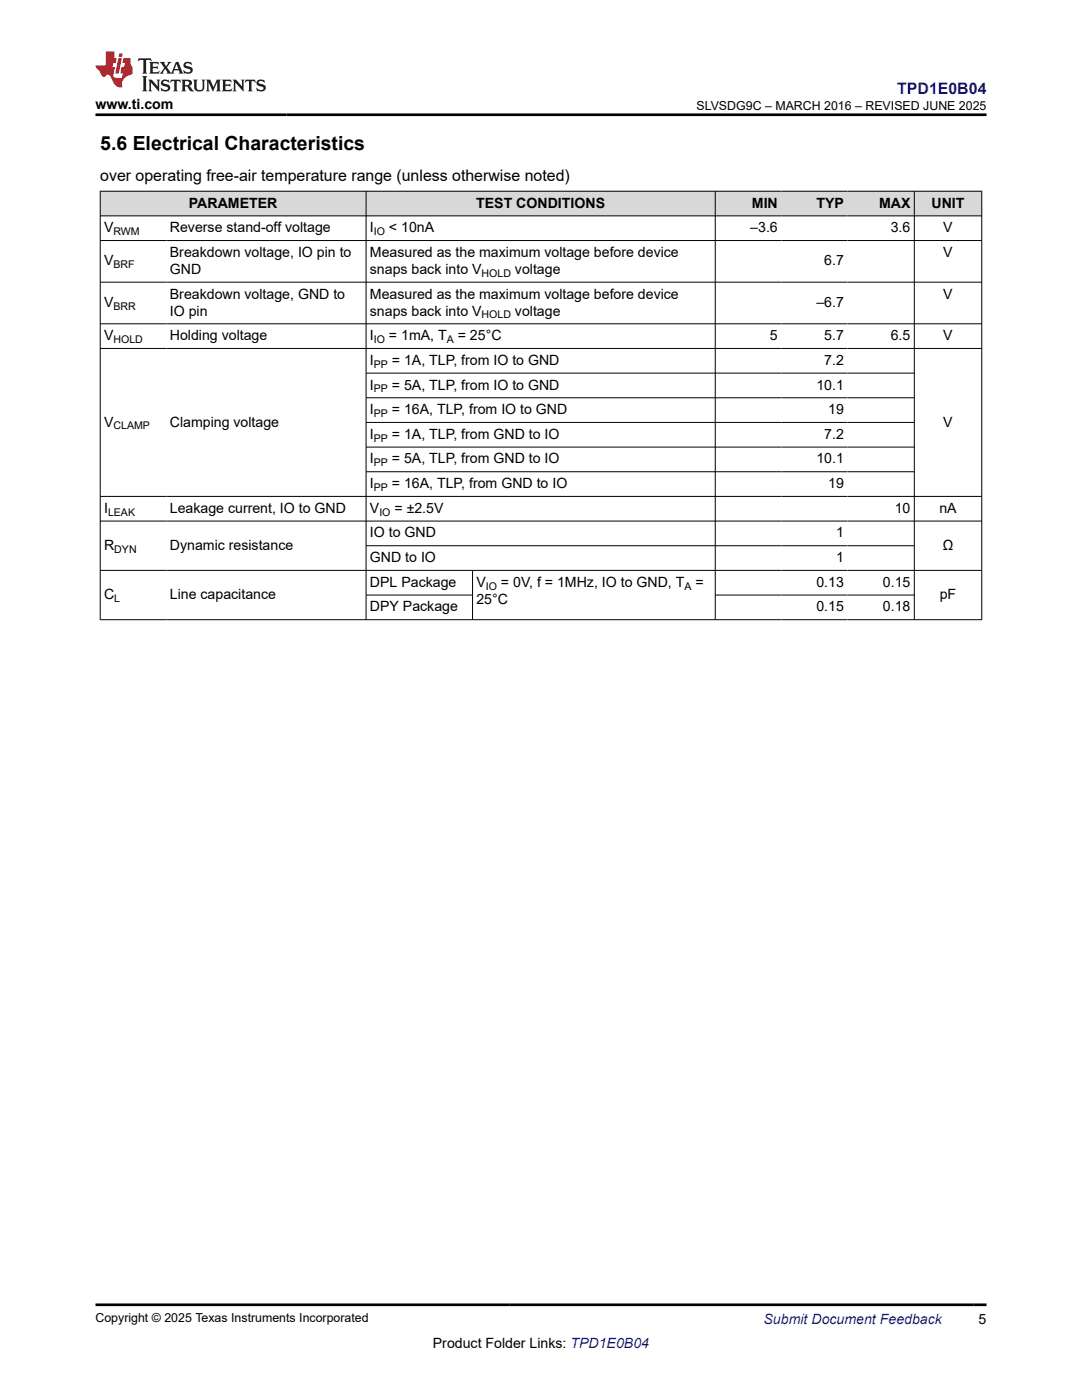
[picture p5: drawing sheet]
<svg xmlns="http://www.w3.org/2000/svg" width="216mm" height="279mm" viewBox="0 0 216 279" stroke-linecap="round" stroke-linejoin="round" font-family="sans-serif">
<defs><g id="words">
<text font-size="3.9" x="20" y="29.9">5.6 Electrical Characteristics</text>
<text font-size="3.2" fill="#00f" x="179" y="18.7">TPD1E0B04</text>
<text font-size="3.2" x="20" y="36.1">over operating free-air temperature range (unless otherwise noted)</text>
<g font-size="2.8">
<text x="19" y="21.8">www.ti.com</text>
<text x="37.7" y="41.4">PARAMETER</text>
<text x="95" y="41.4">TEST CONDITIONS</text>
<text x="150" y="41.4">MIN</text>
<text x="162.9" y="41.4">TYP</text>
<text x="175.4" y="41.4">MAX</text>
<text x="185.9" y="41.4">UNIT</text>
<text x="20.8" y="46.4">V</text>
<text x="33.9" y="46.4">Reverse stand-off voltage</text>
<text x="73.8" y="46.4">I</text>
<text x="77.6" y="46.4">&lt; 10nA</text>
<text x="149.7" y="46.4">–3.6</text>
<text x="177.7" y="46.4">3.6</text>
<text x="188.2" y="46.4">V</text>
<text x="20.8" y="53">V</text>
<text x="33.9" y="51.3">Breakdown voltage, IO pin to</text>
<text x="73.8" y="51.3">Measured as the maximum voltage before device</text>
<text x="164.5" y="53">6.7</text>
<text x="188.2" y="51.3">V</text>
<text x="33.9" y="54.7">GND</text>
<text x="33.9" y="59.6">Breakdown voltage, GND to</text>
<text x="73.8" y="54.7">snaps back into V</text>
<text x="73.8" y="59.6">Measured as the maximum voltage before device</text>
<text x="102.8" y="54.7">voltage</text>
<text x="188.2" y="59.6">V</text>
<text x="20.8" y="61.3">V</text>
<text x="33.9" y="63">IO pin</text>
<text x="73.8" y="63">snaps back into V</text>
<text x="102.8" y="63">voltage</text>
<text x="162.9" y="61.3">–6.7</text>
<text x="20.8" y="67.9">V</text>
<text x="33.9" y="67.9">Holding voltage</text>
<text x="73.8" y="67.9">I</text>
<text x="77.6" y="67.9">= 1mA, T</text>
<text x="91.3" y="67.9">= 25°C</text>
<text x="153.6" y="67.9">5</text>
<text x="164.5" y="67.9">5.7</text>
<text x="177.7" y="67.9">6.5</text>
<text x="188.2" y="67.9">V</text>
<text x="73.8" y="72.8">I</text>
<text x="73.8" y="77.7">I</text>
<text x="78.2" y="72.8">= 1A, TLP, from IO to GND</text>
<text x="78.2" y="77.7">= 5A, TLP, from IO to GND</text>
<text x="162.9" y="77.7">10.1</text>
<text x="164.5" y="72.8">7.2</text>
<text x="73.8" y="82.7">I</text>
<text x="78.2" y="82.7">= 16A, TLP, from IO to GND</text>
<text x="165.3" y="82.7">19</text>
<text x="20.8" y="85.1">V</text>
<text x="33.9" y="85.1">Clamping voltage</text>
<text x="73.8" y="87.6">I</text>
<text x="78.2" y="87.6">= 1A, TLP, from GND to IO</text>
<text x="164.5" y="87.6">7.2</text>
<text x="188.2" y="85.1">V</text>
<text x="73.8" y="92.5">I</text>
<text x="78.2" y="92.5">= 5A, TLP, from GND to IO</text>
<text x="162.9" y="92.5">10.1</text>
<text x="73.8" y="97.4">I</text>
<text x="78.2" y="97.4">= 16A, TLP, from GND to IO</text>
<text x="165.3" y="97.4">19</text>
<text x="20.8" y="102.3">I</text>
<text x="33.9" y="102.3">Leakage current, IO to GND</text>
<text x="73.8" y="102.3">V</text>
<text x="73.8" y="107.3">IO to GND</text>
<text x="78.7" y="102.3">= ±2.5V</text>
<text x="166.8" y="107.3">1</text>
<text x="178.5" y="102.3">10</text>
<text x="187.4" y="102.3">nA</text>
<text x="20.8" y="109.7">R</text>
<text x="33.9" y="109.7">Dynamic resistance</text>
<text x="73.8" y="112.2">GND to IO</text>
<text x="166.8" y="112.2">1</text>
<text x="188.1" y="109.7">Ω</text>
<text x="20.8" y="119.6">C</text>
<text x="33.9" y="119.6">Line capacitance</text>
<text x="73.8" y="117.1">DPL Package</text>
<text x="95.1" y="117.1">V</text>
<text x="100" y="117.1">= 0V, f = 1MHz, IO to GND, T</text>
<text x="138.8" y="117.1">=</text>
<text x="162.9" y="117.1">0.13</text>
<text x="176.2" y="117.1">0.15</text>
<text x="187.5" y="119.6">pF</text>
<text x="73.8" y="122">DPY Package</text>
<text x="95.1" y="120.5">25°C</text>
<text x="162.9" y="122">0.15</text>
<text x="176.2" y="122">0.18</text>
<text x="86.4" y="269">Product Folder Links: TPD1E0B04</text>
<text x="195.3" y="264.2">5</text>
</g>
<text font-size="2.8" fill="#00f" x="152.4" y="264.2">Submit Document Feedback</text>
<g font-size="2.5">
<text x="139" y="21.9">SLVSDG9C – MARCH 2016 – REVISED JUNE 2025</text>
<text x="19" y="263.9">Copyright © 2025 Texas Instruments Incorporated</text>
</g>
<g font-size="2.1">
<text x="22.6" y="46.9">RWM</text>
<text x="74.6" y="46.9">IO</text>
<text x="22.6" y="53.5">BRF</text>
<text x="96.1" y="55.2">HOLD</text>
<text x="22.6" y="61.8">BRR</text>
<text x="96.1" y="63.5">HOLD</text>
<text x="22.6" y="68.5">HOLD</text>
<text x="74.6" y="68.5">IO</text>
<text x="89.1" y="68.5">A</text>
<text x="74.6" y="73.4">PP</text>
<text x="74.6" y="78.3">PP</text>
<text x="74.6" y="83.2">PP</text>
<text x="22.6" y="85.7">CLAMP</text>
<text x="74.6" y="88.1">PP</text>
<text x="74.6" y="93.1">PP</text>
<text x="74.6" y="98">PP</text>
<text x="21.6" y="102.9">LEAK</text>
<text x="75.7" y="102.9">IO</text>
<text x="22.8" y="110.3">DYN</text>
<text x="96.9" y="117.7">IO</text>
<text x="136.6" y="117.7">A</text>
<text x="22.8" y="120.1">L</text>
</g>
</g></defs>
<g fill="#d8d8d8">
<path d="M20 38.2h175.9v4.9h-175.9z" fill-rule="evenodd"/>
<path d="M20.1 38.2h52.9v4.8h-52.9z" fill-rule="evenodd"/>
<path d="M73.1 38.2h69.6v4.8h-69.6z" fill-rule="evenodd"/>
<path d="M142.8 38.2h13.1v4.8h-13.1z" fill-rule="evenodd"/>
<path d="M155.9 38.2h13.2v4.8h-13.2z" fill-rule="evenodd"/>
<path d="M169.1 38.2h13.3v4.8h-13.3z" fill-rule="evenodd"/>
<path d="M182.5 38.2h13.3v4.8h-13.3z" fill-rule="evenodd"/>
</g>
<g fill="none" stroke="#000" stroke-width=".2">
<path d="M19.9 38.2h176.1M20 38.1v85.6M73 38.1v85.6M142.7 38.1v85.6M182.4 38.1v85.6M195.9 38.1v85.6M19.9 43.1h176.1M19.9 48h176.1M19.9 56.3h176.1M19.9 64.6h176.1M19.9 69.5h176.1M73 74.5h109.5"/>
<path d="M73 79.4h109.5M19.9 99.1h176.1M73 84.3h109.5M73 89.2h109.5M73 94.1h109.5M19.9 104h176.1M19.9 113.8h176.1M73 108.9h109.5M73 118.8h21.4M94.3 113.8v9.9M142.7 118.8h39.8M19.9 123.7h176.1"/>
</g>
<path d="M27.7 11.6l-.2 .6 .5-.2h.6v.1v2.2l-.2 .4h1l-.2-.4v-2.2v-.1h.5l.5 .2-.1-.6zM29.8 12.4l.2 .3v1.6l-.2 .4h1.9l.1-.6a1.08 1.08 0 0 1-1.3 .2v-.7h.6l.4 .2v-.7l-.4 .2h-.6v-.5l.2-.2a1 1 0 0 1 1 .3l-.1-.5zM31.8 12.4l1 1.1-1 1.2h.9l-.2-.2 .4-.8 .5 .8-.2 .2h1.6l-.2-.2 .1-.5h1l.1 .5-.1 .2h.9l-.2-.4-.8-1.9h-.5l-1 2.1-.8-1.1 .9-1h-.8l.2 .2-.5 .6-.3-.6 .1-.2zM35.2 12.8l.4 1h-.8zM36.8 12.5a.65 .65 0 0 0-.2 .7 .65 .65 0 0 0 .6 .5l.7 .1 .1 .3a.79 .79 0 0 1-.7 .4 .79 .79 0 0 1-.7-.5l.1 .7 .2-.1a.93 .93 0 0 0 1.1 0 .93 .93 0 0 0 .4-.9 1.46 1.46 0 0 0-1.2-.6l-.1-.3a1.09 1.09 0 0 1 1.2 .2l-.2-.6-.1 .1-.6-.2zM28.4 15.2l.2 .4v2.2l-.2 .4h1l-.2-.4v-2.2l.2-.4zM29.6 15.9l.2 .4v1.5l-.2 .4h.8l-.3-.4v-1.3l1.7 1.8v-2l.2-.4h-.8l.2 .2 .1 1.1-1.2-1.3zM32.3 16a.65 .65 0 0 0-.2 .8 .65 .65 0 0 0 .7 .4l.6 .2 .1 .2a.79 .79 0 0 1-.7 .4 .79 .79 0 0 1-.7-.5l.1 .7 .2-.1a.93 .93 0 0 0 1.1 .1 .93 .93 0 0 0 .4-1 1.46 1.46 0 0 0-1.2-.5l-.1-.4a1.09 1.09 0 0 1 1.2 .2l-.2-.6-.1 .1-.6-.1zM34.1 15.9l-.1 .6a.63 .63 0 0 1 .7-.3l.1 1.6-.3 .4h1l-.2-.4v-1.6a.66 .66 0 0 1 .8 .3l-.1-.6zM36.2 15.9l.2 .4v1.5l-.2 .4h.9l-.2-.2v-.7h.5l.1 .2a.79 .79 0 0 0 1.2 .6l-1-.9a.61 .61 0 0 0 .6-.6 .61 .61 0 0 0-.5-.7zM36.9 16.2h.2a.47 .47 0 0 1 .5 .1 .47 .47 0 0 1 .1 .5l-.2 .1-.6 .1zM38.5 15.9l.2 .2a2.27 2.27 0 0 0 .4 2 1.04 1.04 0 0 0 1.7-.7v-1.3l.2-.2h-.8l.2 .4v1.1a.6 .6 0 0 1-.6 .6 .6 .6 0 0 1-.6-.6v-1.1l.3-.4zM41.1 15.9l.2 .4v1.5l-.2 .4h.7l-.2-.4v-1.4l.9 1.9 .8-1.9v1.4l-.2 .4h1l-.3-.4v-1.5l.3-.4h-.8l-.7 1.5-.7-1.5zM44.3 15.9l.2 .4v1.5l-.2 .4h1.9l.1-.6a1.09 1.09 0 0 1-1.3 .2v-.7h.6l.4 .2v-.6l-.4 .2h-.6v-.6l.2-.1a1.01 1.01 0 0 1 1 .3l-.1-.6zM46.4 15.9l.3 .4v1.5l-.3 .4h.8l-.2-.4v-1.3l1.6 1.8v-2l.2-.4h-.7l.2 .2v1.1l-1.2-1.3zM49 15.9l-.1 .6a.63 .63 0 0 1 .8-.3v1.6l-.3 .4h1l-.2-.4v-1.6a.66 .66 0 0 1 .8 .3l-.1-.6zM51.4 16a.65 .65 0 0 0-.2 .8 .65 .65 0 0 0 .6 .4l.6 .2 .2 .2a.79 .79 0 0 1-.8 .4 .79 .79 0 0 1-.6-.5l.1 .7 .2-.1a.93 .93 0 0 0 1 .1 .93 .93 0 0 0 .5-1 1.46 1.46 0 0 0-1.3-.5l-.1-.4a1.09 1.09 0 0 1 1.3 .2l-.2-.6-.2 .1-.5-.1z" fill="#231f20"/>
<path d="M21.1 10.3v2.7h-2.1l.1 .4 .9 1a.95 .95 0 0 0 .9 .9 .59 .59 0 0 1 .6-.4 .59 .59 0 0 1 .5 .3l.4 .8a1.59 1.59 0 0 0 2.1 1.4 1.61 1.61 0 0 1 1-2.3l1-.3-.1-1.5a1.59 1.59 0 0 1-.4-1.7h-1.4l-.2 .9h.5l-.1 .9h-.5l-.2 .9v.3l.4 .1-.2 .9h-.6a.73 .73 0 0 1-1.1-.7l.3-1.5h-.5l.2-.9h.5l.2-.9h-.5v-1.3zM23.6 11.6l-.6 3.1h.7l.6-3.1zM23.8 10.7l-.1 .6h.7l.1-.6z" fill="#ed1c24"/>
<path d="M19 22.9h177.8M19 260.4h177.8" fill="none" stroke="#000" stroke-width=".53"/>
<use href="#words"/>
</svg>
